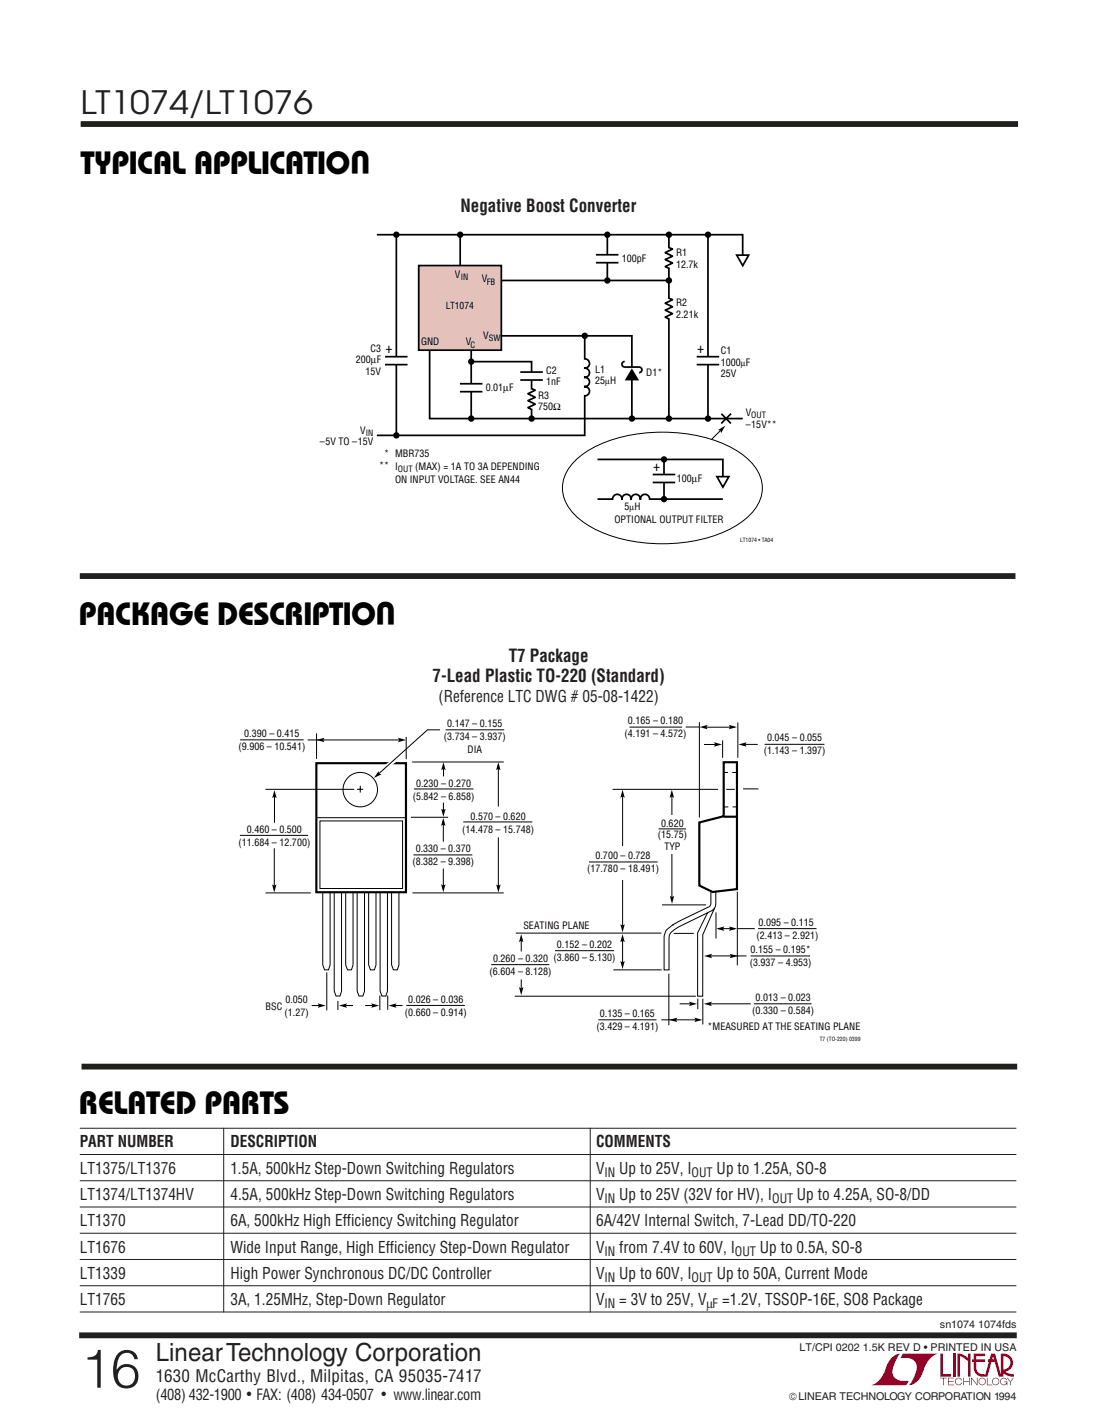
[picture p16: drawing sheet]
<svg xmlns="http://www.w3.org/2000/svg" width="216mm" height="279mm" viewBox="0 0 216 279" stroke-linecap="round" stroke-linejoin="round" font-family="sans-serif">
<defs><g id="words">
<text font-size="10.6" fill="#221f1f" x="16" y="273">16</text>
<text font-size="6.3" fill="#221f1f" x="15.9" y="22.4">LT1074/LT1076</text>
<g font-size="6.3">
<text x="72.8" y="29.7" transform="rotate(180 72.8 29.7)">U</text>
<text x="15.9" y="34.2">TYPICAL APPLICATIO</text>
<text x="77.8" y="118.4" transform="rotate(180 77.8 118.4)">U</text>
<text x="15.5" y="122.9">PACKAGE DESCRIPTIO</text>
<text x="15.5" y="219.3">RELATED PARTS</text>
</g>
<text font-size="4.9" fill="#221f1f" x="30.7" y="267.9">LinearTechnology Corporation</text>
<g font-size="3.5" fill="#221f1f">
<text x="90.6" y="41.7">Negative Boost Converter</text>
<text x="100.1" y="130.3">T7 Package</text>
<text x="85.1" y="134.2">7-Lead Plastic TO-220 (Standard)</text>
</g>
<text font-size="3.3" fill="#221f1f" x="30.7" y="272">1630 McCarthy Blvd., Milpitas, CA 95035-7417</text>
<g font-size="3.2" fill="#221f1f">
<text x="86.3" y="138.1">(Reference LTC DWG # 05-08-1422)</text>
<text x="15.7" y="225.8">PART NUMBER</text>
<text x="45.3" y="225.8">DESCRIPTION</text>
<text x="117.3" y="225.8">COMMENTS</text>
<text x="15.7" y="230.9">LT1375/LT1376</text>
<text x="45.3" y="230.9">1.5A, 500kHz Step-Down Switching Regulators</text>
<text x="117.3" y="230.9">V</text>
<text x="121.9" y="230.9">Up to 25V, I</text>
<text x="141" y="230.9">Up to 1.25A, SO-8</text>
<text x="15.7" y="236.1">LT1374/LT1374HV</text>
<text x="45.3" y="236.1">4.5A, 500kHz Step-Down Switching Regulators</text>
<text x="117.3" y="236.1">V</text>
<text x="121.9" y="236.1">Up to 25V (32V for HV), I</text>
<text x="156.8" y="236.1">Up to 4.25A, SO-8/DD</text>
<text x="15.7" y="241.3">LT1370</text>
<text x="45.3" y="241.3">6A, 500kHz High Efficiency Switching Regulator</text>
<text x="117.3" y="241.3">6A/42V Internal Switch, 7-Lead DD/TO-220</text>
<text x="15.7" y="246.5">LT1676</text>
<text x="15.7" y="251.6">LT1339</text>
<text x="45.3" y="246.5">Wide Input Range, High Efficiency Step-Down Regulator</text>
<text x="45.3" y="251.6">High Power Synchronous DC/DC Controller</text>
<text x="117.3" y="251.6">V</text>
<text x="117.3" y="246.5">V</text>
<text x="121.9" y="246.5">from 7.4V to 60V, I</text>
<text x="121.9" y="251.6">Up to 60V, I</text>
<text x="141" y="251.6">Up to 50A, Current Mode</text>
<text x="149.6" y="246.5">Up to 0.5A, SO-8</text>
<text x="15.7" y="256.8">LT1765</text>
<text x="45.3" y="256.8">3A, 1.25MHz, Step-Down Regulator</text>
<text x="117.3" y="256.8">V</text>
<text x="121.9" y="256.8">= 3V to 25V, V</text>
<text x="142.1" y="256.8">=1.2V, TSSOP-16E, SO8 Package</text>
</g>
<g font-size="3" fill="#221f1f">
<text x="30.7" y="275.4">(408) 432-1900</text>
<text x="50.5" y="275.4">FAX: (408) 434-0507</text>
<text x="77.5" y="275.4">www.linear.com</text>
</g>
<g font-size="2.8">
<text x="75.9" y="69.5">+</text>
<text x="137.2" y="69.5">+</text>
<text x="128.6" y="92.7">+</text>
</g>
<g font-size="2.5" fill="#221f1f">
<text x="119" y="231.6">IN</text>
<text x="136.1" y="231.6">OUT</text>
<text x="119" y="236.7">IN</text>
<text x="152" y="236.7">OUT</text>
<text x="119" y="247.1">IN</text>
<text x="144.7" y="247.1">OUT</text>
<text x="119" y="252.3">IN</text>
<text x="119" y="257.4">IN</text>
<text x="136.1" y="252.3">OUT</text>
<text x="139.1" y="257.4">µF</text>
</g>
<g font-size="2.1" fill="#221f1f">
<text x="185" y="261.3">sn1074 1074fds</text>
<text x="157.3" y="265.8">LT/CPI 0202 1.5K REV D • PRINTED IN USA</text>
<text x="155.2" y="275.4">©LINEAR TECHNOLOGY CORPORATION 1994</text>
</g>
<g font-size="2">
<text x="122.4" y="51.6">100pF</text>
<text x="133.1" y="50.4">R1</text>
<text x="133.1" y="52.7">12.7k</text>
<text x="89.5" y="54.6">V</text>
<text x="94.9" y="55.5">V</text>
<text x="133.1" y="60.3">R2</text>
<text x="133.1" y="62.5">2.21k</text>
<text x="70" y="71.5">200µF</text>
<text x="72.9" y="69.3">C3</text>
<text x="82.9" y="67.9">GND</text>
<text x="91.7" y="67.8">V</text>
<text x="95.1" y="66.7">V</text>
<text x="141.9" y="69.7">C1</text>
<text x="141.9" y="71.9">1000 F</text>
<text x="71.9" y="73.8">15V</text>
<text x="95.6" y="77">0.01µF</text>
<text x="107.5" y="73.5">C2</text>
<text x="107.5" y="75.8">1nF</text>
<text x="117.1" y="73.3">L1</text>
<text x="117.1" y="75.6">25 H</text>
<text x="127.2" y="74">D1*</text>
<text x="141.9" y="74.2">25V</text>
<text x="105.9" y="78.4">R3</text>
<text x="105.9" y="80.7">750Ω</text>
<text x="146.8" y="81.9">V</text>
<text x="62.9" y="87.6">–5V TO –15V</text>
<text x="70.9" y="85.3">V</text>
<text x="75.6" y="90">* MBR735</text>
<text x="146.8" y="84.2">–15V**</text>
<text x="74.7" y="92.2">** I</text>
<text x="77.8" y="95">ON INPUT VOLTAGE. SEE AN44</text>
<text x="81.7" y="92.5">(MAX) = 1A TO 3A DEPENDING</text>
<text x="133.2" y="94.9">100µF</text>
<text x="122.9" y="100.3">5 H</text>
<text x="120.9" y="102.9">OPTIONAL OUTPUT FILTER</text>
<text x="88" y="143.1">0.147 – 0.155</text>
<text x="123.6" y="142.5">0.165 – 0.180</text>
<text x="46.9" y="147.6">(9.906 – 10.541)</text>
<text x="48.1" y="145.1">0.390 – 0.415</text>
<text x="87.4" y="145.6">(3.734 – 3.937)</text>
<text x="92" y="148.2">DIA</text>
<text x="122.9" y="145">(4.191 – 4.572)</text>
<text x="150.3" y="148.4">(1.143 – 1.397)</text>
<text x="151" y="145.9">0.045 – 0.055</text>
<text x="81.9" y="154.8">0.230 – 0.270</text>
<text x="81.2" y="157.4">(5.842 – 6.858)</text>
<text x="92.6" y="161.3">0.570 – 0.620</text>
<text x="46.9" y="166.4">(11.684 – 12.700)</text>
<text x="48.6" y="163.9">0.460 – 0.500</text>
<text x="81.8" y="167.7">0.330 – 0.370</text>
<text x="91" y="163.8">(14.478 – 15.748)</text>
<text x="129.5" y="164.9">(15.75)</text>
<text x="130.1" y="162.7">0.620</text>
<text x="130.7" y="167.2">TYP</text>
<text x="81.2" y="170.3">(8.382 – 9.398)</text>
<text x="115.5" y="171.6">(17.780 – 18.491)</text>
<text x="117.2" y="169.1">0.700 – 0.728</text>
<text x="103" y="182.9">SEATING PLANE</text>
<text x="148.9" y="184.7">(2.413 – 2.921)</text>
<text x="149.3" y="182.2">0.095 – 0.115</text>
<text x="96.4" y="191.8">(6.604 – 8.128)</text>
<text x="97" y="189.3">0.260 – 0.320 (3.860 – 5.130)</text>
<text x="109.6" y="186.5">0.152 – 0.202</text>
<text x="147.6" y="190.1">(3.937 – 4.953)</text>
<text x="147.7" y="187.6">0.155 – 0.195*</text>
<text x="56.2" y="197.3">0.050</text>
<text x="80.3" y="197.3">0.026 – 0.036</text>
<text x="148.7" y="197">0.013 – 0.023</text>
<text x="52.3" y="198.7">BSC</text>
<text x="56" y="199.9">(1.27)</text>
<text x="79.7" y="199.8">(0.660 – 0.914)</text>
<text x="117.4" y="202.7">(3.429 – 4.191)</text>
<text x="118.1" y="200.2">0.135 – 0.165</text>
<text x="139.3" y="202.7">*MEASURED AT THE SEATING PLANE</text>
<text x="148.1" y="199.6">(0.330 – 0.584)</text>
</g>
<text font-size="1.9" x="87.8" y="60.7">LT1074</text>
<g font-size="1.7">
<text x="90.7" y="55.1">IN</text>
<text x="95.8" y="56.1">FB</text>
<text x="92.6" y="68.4">C</text>
<text x="96.2" y="67.1">SW</text>
<text x="145.8" y="71.9">µ</text>
<text x="119.1" y="75.6">µ</text>
<text x="147.9" y="82.3">OUT</text>
<text x="72" y="85.7">IN</text>
<text x="78.3" y="92.9">OUT</text>
<text x="123.9" y="100.3">µ</text>
</g>
<g font-size="1.2" fill="#221f1f">
<text x="48.6" y="274.7">●</text>
<text x="75.1" y="274.7">●</text>
</g>
<g font-size="1.1">
<text x="145.7" y="106.7">LT1074 • TA04</text>
<text x="161.3" y="204.8">T7 (TO-220) 0399</text>
</g>
</g></defs>
<path d="M15.9 24.4h184.5M15.6 262.7h184.5" fill="none" stroke="#221f1f" stroke-width="1.1" stroke-linecap="butt"/>
<g fill="#900027">
<path d="M185.1 266.3h.5v4.1h1.6v.5h-2.1z"/>
<path d="M175.7 266.9l.5-.3 1-.3a5.1 5.1 0 0 0-1.5 4.2 2.58 2.58 0 0 0 3.1 1.2l-.4 .9-7-.1a4.9 4.9 0 0 0 3.1-3.8l.4-.7z"/>
<path d="M177.7 266.3h7a4.9 4.9 0 0 0-3.1 3.8 3.3 3.3 0 0 1-2.7 2.5 5.1 5.1 0 0 0 1.5-4.2 2.58 2.58 0 0 0-3.2-1.2z"/>
<path d="M187.5 266.3h.5v4.6h-.5z"/>
<path d="M188.4 266.3l1.1 .2 1 .7v-.9h.5v4.6h-.5v-3.1l-1.6-.9v4h-.5z"/>
<path d="M185 271.1h1.3v.1h-.6v1.4h-.1v-1.4h-.6z"/>
<path d="M186.6 271.1h1.1v.1h-1v.5h1v.2h-1v.5h1.1v.2h-1.2z"/>
<path d="M189.6 271.1h.1v.6h1v-.6h.2v1.5h-.2v-.7h-1v.7h-.1z"/>
<path d="M191.1 271.1h.2l1 1.3v-1.3h.1v1.5l-1.2-1.3v1.3h-.1z"/>
<path d="M194.2 271.1h.2v1.3h.9v.2h-1.1z"/>
<path d="M198.2 271.1h.1l.5 .7 .6-.7h.1l-.6 .9v.6h-.1v-.7z"/>
<path d="M191.6 266.3h2.3v.5h-1.8v.7h1.8v.5h-1.8v1.1a1.32 1.32 0 0 0 1.7 1.3v.5l1.3-4.6h.7l1.2 4.1v-4.1a1.85 1.85 0 0 1 2.3 1.4 1.85 1.85 0 0 1-1.4 2.2l.7 .4 .9 .1v.5l-1.1-.2-1.1-.6v-.6a1.35 1.35 0 0 0 1.5-1.2 1.35 1.35 0 0 0-1.3-1.5v4.1h-.9l-.8-2.9h-1.4v-.5h1.2l-.1-.7-1.2 4.1a2.06 2.06 0 0 1-2.6-1.3l-.1-1.6h-.3v-.5h.3z"/>
<path d="M192.8 271.3a.72 .72 0 0 1 1.1 .1 .72 .72 0 0 1-.4 1.1 .72 .72 0 0 1-.9-.7h.1a.59 .59 0 0 0 .9 .5 .59 .59 0 0 0 .1-.9 .59 .59 0 0 0-.9 .2l-.1 .2h-.1z"/>
<path d="M195.4 271.3a.72 .72 0 0 1 1.2 .1 .72 .72 0 0 1-.4 1.1 .72 .72 0 0 1-1-.7h.2a.59 .59 0 0 0 .8 .5 .59 .59 0 0 0 .2-.9 .59 .59 0 0 0-1 .2v.2h-.2z"/>
<path d="M197 271.3a.72 .72 0 0 1 1.2 .3h-.1a.59 .59 0 0 0-.9-.2 .59 .59 0 0 0 .1 .9 .59 .59 0 0 0 .8-.3h-.5v-.2h.7v.8h-.2v-.3a.73 .73 0 0 1-1 .1 .73 .73 0 0 1-.1-1.1z"/>
<path d="M188.1 271.3a.71 .71 0 0 1 1.3 .3h-.2a.59 .59 0 0 0-.9-.3 .59 .59 0 0 0 0 1 .59 .59 0 0 0 .9-.3h.1a.73 .73 0 0 1-1 .4 .73 .73 0 0 1-.2-1.1z"/>
</g>
<path d="M15.7 222h184.3M15.7 227.2h184.3M15.7 232.3h184.3M15.7 237.5h184.3M44 221.9v36.3M116.2 221.9v36.3M15.7 242.7h184.3M15.7 247.8h184.3M15.7 253h184.3M15.7 258.1h184.3" fill="none" stroke="#221f1f" stroke-width=".2"/>
<path d="M15.7 113.3h184.2M16 209.9h184.2" fill="none" stroke="#221f1f" stroke-width="1.1" stroke-linecap="butt"/>
<g fill="none" stroke="#000" stroke-width=".2">
<path d="M132.2 156.2v20.4M63.5 175.6v14.2l.4 1h.7l.4-.9v-14.3M65.8 175.6v19.4l.3 1h.8l.3-1v-19.4M68 175.6v14.2l.4 1h.8l.3-.9v-14.3M70.3 175.6v19.4l.3 1h.8l.3-1v-19.4M72.6 175.6v14.2l.3 1h.8l.3-.9v-14.3M74.8 175.6v19.4l.4 1h.7l.4-1v-19.4M77.1 175.6v14.2l.3 1h.8l.3-.9v-14.3M64.3 191.3v7.5M66.5 197v1.7M74.8 195.9v2.9M76.3 195.9v2.8"/>
<path d="M80 197.8h11.5"/>
</g>
<path d="M131.4 160.5h1.5v7.5h-1.5z" fill="#fff"/>
<path d="M122.5 156.2v26.2" fill="none" stroke="#000" stroke-width=".2"/>
<path d="M121.7 166.5h1.5v6.6h-1.5z" fill="#fff"/>
<g fill="none" stroke="#000" stroke-width=".2">
<path d="M120.6 155.3h20.7M123.9 143.1h10.3M135 143h2.6M137.6 142.1v18.8M138.4 143.1h6.2M138.6 146.5h2.2M142.2 145.7v3.4M142.9 155.3h1.7M145.2 142.1v7M146.2 155.2h3.1M146.6 146.5h2.5M150.5 146.5h11.8"/>
<path d="M115.9 169.6h13.5M129.6 163.1h5.4M130.3 178h8.7M139.9 175.2v2.6a.75 .75 0 0 1-.6 .7l-6.8 3.5 .1-.1a3.6 3.6 0 0 0-1.9 2.2v6.7h1v-6.4a3.1 3.1 0 0 1 1.9-2l6.4-3.2a1.53 1.53 0 0 0 .9-1.4v-2.4M140.6 178.7l-2.3 5.2v12.1h-1v-12.4l1.9-4M140.9 179.5v5.2M145.1 175.4v14.5M101.3 196h35.6M101.5 183.6h28.7M109.2 187.1h11.7M120.7 190.8h9.5M131.6 191.6v10.1"/>
<path d="M132.6 183.7h3.9M133.8 197.5h2.1M137.3 196.5v2.1M138.3 196.5v5.1M139.6 188.1h7.3M139.7 197.5h8.1M147.7 188.1h11.7M148.4 197.5h11.3M149.2 182.7h11.5M117.8 200.7h11.4M130.2 200.7h6.8"/>
</g>
<path d="M142.4 150h2.6v24.9l-4.8 .6-2.6-1.3v-12.4l4.8-1.2zM142.4 160.7h2.6" fill="none" stroke="#000" stroke-width=".42"/>
<path d="M142.4 152h2.7M142.5 158.8h2.5" fill="none" stroke="#000" stroke-width=".2" stroke-dasharray=".8 .8" stroke-linecap="butt"/>
<path d="M101.7 187.4h1.5v5h-1.5z" fill="#fff"/>
<g fill="none" stroke="#000" stroke-width=".2">
<path d="M47.3 145.6h12.5M60.5 145.6h18.6M62.3 144.3v5M79.9 145v4.4M81.1 149.9h18M81.4 155.2h11.8M87.3 157.9v1.5M87.3 150.5v2.3M87.7 143.6h11.5M47.2 164.4h13.4M81.2 175.7h17.9M81.4 168.2h11.6"/>
<path d="M91.2 161.7h13.6M61.4 197.9h1.4M68 197.9h1.5M71.9 197.9h1.4M77.7 197.9h1.5M96.7 189.8h11.4M102.6 185.1v2.1M102.6 192.7v1.8M122.5 185.1v4.6M141.3 182.7h3.4M145.2 182.7h3.3"/>
</g>
<g fill="#000">
<path d="M122.5 155.4l.5 1.6-.5-.3-.4 .3zM132.2 155.4l.5 1.6-.5-.3-.4 .3zM137.7 143.1l1.6-.5-.3 .5 .3 .4zM140.5 146l1.6 .5-1.6 .4 .3-.4zM143.4 142.6l1.6 .5-1.6 .4 .3-.4zM145.3 146.5l1.6-.5-.2 .5 .2 .4zM131.8 176.3l.5 .2 .4-.2-.4 1.5zM62.5 197.4l1.6 .5-1.6 .4 .3-.4zM66.7 197.9l1.6-.5-.3 .5 .3 .4zM73 197.4l1.6 .5-1.6 .4 .3-.4zM76.5 197.9l1.5-.5-.2 .5 .2 .4zM102.1 194.2l.5 .3 .4-.3-.4 1.6z"/>
<path d="M102.6 183.8l.4 1.6-.4-.3-.5 .3zM122.5 183.8l.5 1.6-.5-.3-.4 .3zM122.1 189.1l.4 .3 .5-.3-.5 1.6zM122.1 181.9l.4 .2 .5-.2-.5 1.5zM135.6 197.1l1.6 .4-1.6 .5 .3-.5zM138.5 197.5l1.6-.4-.3 .4 .3 .5zM138.6 188.1l1.5-.4-.2 .4 .2 .4zM141 182.7l1.6-.4-.3 .4 .3 .5zM143.5 182.3l1.6 .4-1.6 .5 .2-.5zM143.6 187.7l1.6 .4-1.6 .4 .3-.4zM131.7 200.7l1.6-.5-.3 .5 .3 .4zM136.7 200.2l1.6 .5-1.6 .4 .2-.4z"/>
</g>
<path d="M62.3 150.2h17.6v25.4h-17.6z" fill="#fff" stroke="#000" stroke-width=".42"/>
<g fill="none" stroke="#000" stroke-width=".2">
<path d="M54 156v5.9M70.3 155.3h1.2M70.9 154.6v1.3M98.1 150.5v8.2M54 166.9v8.1M62.3 160.9h17.6M87.2 161.5v4.1M87.2 170.9v4.1M98.1 164.8v10.2"/>
<circle cx="70.9" cy="155.4" r="3.4"/>
</g>
<path d="M54 155.4l.4 1.6-.4-.2-.4 .2zM62.3 145.6l1.6-.4-.3 .4 .3 .4zM74.5 151.7l.1 .5 .5 .2-1.5 .7zM78.3 145.2l1.6 .4-1.6 .4 .3-.4zM86.8 159.1l.5 .3 .4-.3-.4 1.6zM87.3 150l.4 1.5-.4-.2-.5 .2zM98.1 150l.4 1.5-.4-.2-.5 .2zM53.5 174l.5 .3 .4-.3-.4 1.6zM87.2 160.9l.5 1.6-.5-.3-.4 .3zM86.8 174l.4 .2 .5-.2-.5 1.6zM97.7 174l.4 .3 .4-.3-.4 1.6z" fill="#000"/>
<path d="M75.3 150.8l1.8-1.3h1.4l-1.8 1.3z" fill="#fff"/>
<path d="M52.3 155.3h17.4M86.6 143.6h-2.5l-10 9.1M52.3 175.7h8.9M80.9 160.8h7.3" fill="none" stroke="#000" stroke-width=".2"/>
<path d="M63 161.5h16.2v13.3h-16.2z" fill="#fff" stroke="#000" stroke-width=".2"/>
<path d="M74.2 46.2h72v4.4M90.6 46.2v6M98.7 55.2h32.8M84.6 69v13.4h61.6M92.7 69v13.4M92.8 71.2h11.8v11.3M98.7 66.1h25.7v16.4" fill="none" stroke="#000" stroke-width=".34"/>
<path d="M82.4 52.3h16.3v16.6h-16.3z" fill="#e5c1bc"/>
<g fill="none" stroke="#000" stroke-width=".34">
<path d="M78 46.1v39.6M82.4 52.3h16.3v16.6h-16.3zM117.3 50.1h4.4M117.3 51.7h4.4M119.5 46.2v9M131.5 48.7l.9 .3-1.5 .7 1.5 .7-1.5 .7 1.5 .7-1.5 .6 .8 .4M131.5 58.6l.9 .4-1.5 .7 1.5 .7-1.5 .6 1.5 .7-1.5 .7 .8 .4M131.6 46.1v36.3M139.3 46.1v36.3M75.8 70.2h4.4M75.8 71.7h4.4M90.5 75.5h4.5"/>
<path d="M90.5 77.1h4.5M102.4 73.2h4.4M102.4 74.8h4.4M104.5 76.4l.8 .4-1.4 .7 1.4 .7-1.4 .6 1.4 .7-1.4 .7 .8 .4M114.9 70.6a.93 .93 0 0 1 1.1 .9 .93 .93 0 0 1-1.1 .9 .92 .92 0 0 1 1.1 .9 .92 .92 0 0 1-1.1 .9 .92 .92 0 0 1 1.1 1 .92 .92 0 0 1-1.1 .9 .93 .93 0 0 1 1.1 .9 .93 .93 0 0 1-1.1 .9M115.1 65.9v19.8h-40.9M122.9 71.1a.55 .55 0 0 0-.5 .6 .55 .55 0 0 0 .6 .5h2.8a.55 .55 0 0 1 .5 .6 .55 .55 0 0 1-.5 .5M137.1 70.2h4.4M137.1 71.7h4.4M117.6 90.4h24.7v3.5M117.6 98.2h24.7M128.5 93.4h4.4"/>
<path d="M128.5 94.9h4.4M130.7 90.4v7.9M142 81.4l1.8 1.9M143.9 81.4l-2 1.9"/>
</g>
<g fill="#000">
<path d="M124.4 72.5l1.4 2.4h-2.9zM141.3 84.6l1.4-.8-.8 1.4-.1-.5z"/>
<circle cx="78" cy="46.2" r=".63"/>
<circle cx="90.6" cy="46.2" r=".63"/>
<circle cx="119.5" cy="46.2" r=".63"/>
<circle cx="119.5" cy="55.2" r=".63"/>
<circle cx="131.6" cy="55.2" r=".63"/>
<circle cx="131.6" cy="46.2" r=".63"/>
<circle cx="139.3" cy="46.2" r=".63"/>
<circle cx="92.7" cy="71.2" r=".63"/>
<circle cx="115.1" cy="66.1" r=".63"/>
<circle cx="78" cy="85.7" r=".63"/>
<circle cx="92.7" cy="82.4" r=".63"/>
<circle cx="104.6" cy="82.4" r=".63"/>
<circle cx="124.4" cy="82.4" r=".63"/>
<circle cx="130.7" cy="98.2" r=".63"/>
<circle cx="130.7" cy="90.4" r=".63"/>
<circle cx="131.6" cy="82.4" r=".63"/>
<circle cx="139.3" cy="82.4" r=".63"/>
</g>
<path d="M119.5 50.2v1.5M131.6 48.8v3.9M131.6 58.8v3.9M92.7 75.5v1.6M104.6 76.6v3.9M104.6 73.2v1.6" fill="none" stroke="#fff" stroke-width=".49"/>
<path d="M78 70.2v1.5M115.1 70.7v7.1M124.4 72.3v1.7M139.3 70.2v1.5M130.7 93.4v1.5" fill="none" stroke="#fff" stroke-width=".56"/>
<path d="M113.1 90.8a21.2 21.2 0 0 1 11.4-5.3 31.7 31.7 0 0 1 19.8 2.8 10.6 10.6 0 0 1 5.6 6.6 7.5 7.5 0 0 1-3.2 7.3 26.4 26.4 0 0 1-16.3 4.8 26.4 26.4 0 0 1-16.3-4.8 7.4 7.4 0 0 1-3-8.4l.5-1.1zM141.8 84.7l-1.8 1.8" fill="none" stroke="#000" stroke-width=".2"/>
<path d="M141.1 93.8h2.3l-1.1 2.1z" fill="#fff" stroke="#000" stroke-width=".34"/>
<path d="M120.6 98.2h7.2" fill="none" stroke="#fff" stroke-width=".56"/>
<path d="M120.6 98.3a.93 .93 0 0 1 .9-1 .93 .93 0 0 1 .9 1 .92 .92 0 0 1 .9-1 .92 .92 0 0 1 .9 1 .92 .92 0 0 1 .9-1 .92 .92 0 0 1 .9 1 .93 .93 0 0 1 .9-1 .93 .93 0 0 1 1 1" fill="none" stroke="#000" stroke-width=".34"/>
<path d="M145 50.2h2.3l-1.1 2.1z" fill="#fff" stroke="#000" stroke-width=".34"/>
<use href="#words"/>
</svg>
